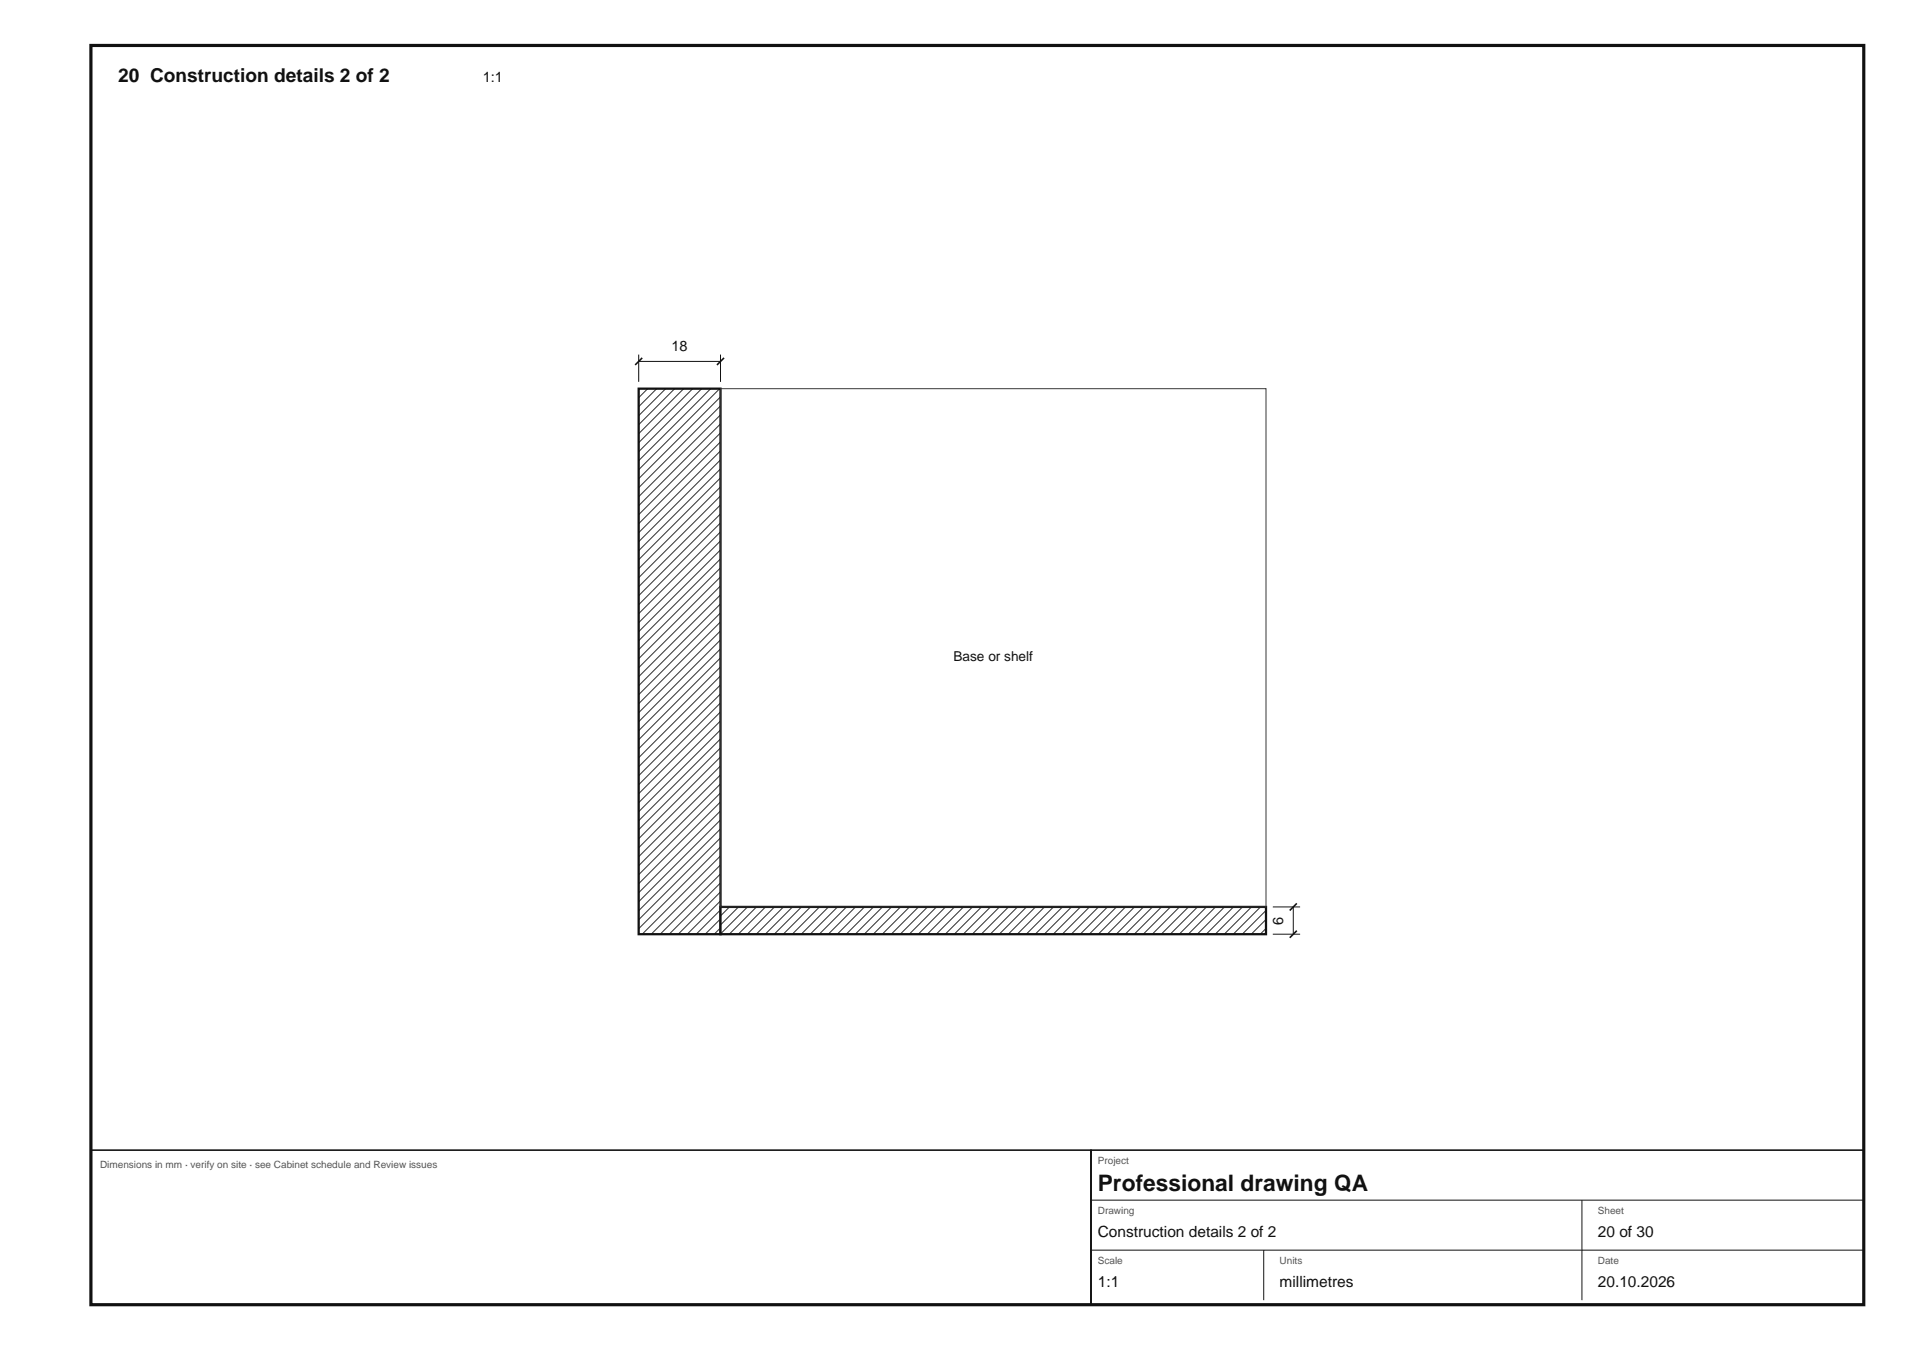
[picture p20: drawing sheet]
<svg xmlns="http://www.w3.org/2000/svg" width="420mm" height="297mm" viewBox="0 0 420 297" stroke-linecap="round" stroke-linejoin="round" font-family="sans-serif">
<defs><g id="words">
<text font-size="5" fill="#111" x="241.5" y="262">Professional drawing QA</text>
<text font-size="4.2" fill="#111" x="26" y="18">20 Construction details 2 of 2</text>
<g font-size="3.4" fill="#111">
<text x="241.5" y="272">Construction details 2 of 2</text>
<text x="351.5" y="272">20 of 30</text>
<text x="241.5" y="283">1:1</text>
<text x="281.5" y="283">millimetres</text>
<text x="351.5" y="283">20.10.2026</text>
</g>
<g font-size="3.2" fill="#111">
<text x="106.2" y="18">1:1</text>
<text x="147.7" y="77.3">18</text>
<text x="282.3" y="203.4" transform="rotate(-90 282.3 203.4)">6</text>
</g>
<text font-size="3" fill="#111" x="209.8" y="145.5">Base or shelf</text>
<g font-size="2.2" fill="#555">
<text x="22" y="257">Dimensions in mm · verify on site · see Cabinet schedule and Review issues</text>
<text x="241.5" y="256">Project</text>
<text x="241.5" y="267">Drawing</text>
<text x="351.5" y="267">Sheet</text>
<text x="241.5" y="278">Scale</text>
<text x="281.5" y="278">Units</text>
<text x="351.5" y="278">Date</text>
</g>
</g></defs>
<path d="M20 10h390.1v277h-390.1z" fill="none" stroke="#111" stroke-width=".7" stroke-linecap="butt"/>
<path d="M140.5 85.5h18v120h-18z" fill="#fff"/>
<g fill="none" stroke="#333" stroke-width=".22">
<path d="M140.5 85.5v.1M142.5 85.5l-2 2M144.5 85.5l-4 4M146.5 85.5l-6 6M148.4 85.5l-7.9 8M150.4 85.5l-9.9 10M152.4 85.5l-11.9 11.9M154.4 85.5l-13.9 13.9M156.4 85.5l-15.9 15.9M158.3 85.5l-17.8 17.9M158.6 87.3l-18.1 18.1M158.6 89.2l-18.1 18.1"/>
<path d="M158.6 91.2l-18.1 18.1M158.6 93.2l-18.1 18.1M158.6 95.2l-18.1 18.1M158.6 97.2l-18.1 18.1M158.6 99.1l-18.1 18.1M158.6 101.1l-18.1 18.1M158.6 103.1l-18.1 18.1M158.6 105.1l-18.1 18.1M158.6 107.1l-18.1 18.1M158.6 109l-18.1 18.1M158.6 111l-18.1 18.1M158.6 113l-18.1 18.1"/>
<path d="M158.6 115l-18.1 18.1M158.6 117l-18.1 18.1M158.6 118.9l-18.1 18.1M158.6 120.9l-18.1 18.1M158.6 122.9l-18.1 18.1M158.6 124.9l-18.1 18.1M158.6 126.9l-18.1 18.1M158.6 128.8l-18.1 18.1M158.6 130.8l-18.1 18.1M158.6 132.8l-18.1 18.1M158.6 134.8l-18.1 18.1M158.6 136.8l-18.1 18.1"/>
<path d="M158.6 138.7l-18.1 18.1M158.6 140.7l-18.1 18.1M158.6 142.7l-18.1 18.1M158.6 144.7l-18.1 18.1M158.6 146.7l-18.1 18.1M158.6 148.6l-18.1 18.1M158.6 150.6l-18.1 18.1M158.6 152.6l-18.1 18.1M158.6 154.6l-18.1 18.1M158.6 156.6l-18.1 18.1M158.6 158.5l-18.1 18.1M158.6 160.5l-18.1 18.1"/>
<path d="M158.6 162.5l-18.1 18.1M158.6 164.5l-18.1 18.1M158.6 166.5l-18.1 18.1M158.6 168.4l-18.1 18.1M158.6 170.4l-18.1 18.1M158.6 172.4l-18.1 18.1M158.6 174.4l-18.1 18.1M158.6 176.4l-18.1 18.1M158.6 178.3l-18.1 18.1M158.6 180.3l-18.1 18.1M158.6 182.3l-18.1 18.1M158.6 184.3l-18.1 18.1"/>
<path d="M158.6 186.3l-18.1 18.1M158.6 188.2l-17.3 17.3M158.6 190.2l-15.3 15.3M158.6 192.2l-13.3 13.3M158.6 194.2l-11.4 11.3M158.6 196.2l-9.4 9.3M158.6 198.1l-7.4 7.4M158.6 200.1l-5.4 5.4M158.6 202.1l-3.4 3.4M158.6 204.1l-1.5 1.4"/>
</g>
<path d="M140.5 85.5h18v120h-18z" fill="none" stroke="#111" stroke-width=".5"/>
<path d="M158.5 199.5h120v6h-120z" fill="#fff"/>
<g fill="none" stroke="#333" stroke-width=".22">
<path d="M158.5 85.5h120v114h-120zM158.5 199.5v.1M160.5 199.5l-2 2.1M162.5 199.5l-4 4M164.5 199.5l-6 6M166.4 199.5l-6 6M168.4 199.5l-6 6M170.4 199.5l-6 6M172.4 199.5l-6 6M174.4 199.5l-6 6M176.3 199.5l-6 6M178.3 199.5l-6 6"/>
<path d="M180.3 199.5l-6 6M182.3 199.5l-6 6M184.3 199.5l-6 6M186.2 199.5l-6 6M188.2 199.5l-6 6M190.2 199.5l-6 6M192.2 199.5l-6 6M194.2 199.5l-6 6M196.1 199.5l-6 6M198.1 199.5l-6 6M200.1 199.5l-6 6M202.1 199.5l-6 6"/>
<path d="M204.1 199.5l-6 6M206 199.5l-6 6M208 199.5l-6 6M210 199.5l-6 6M212 199.5l-6 6M214 199.5l-6 6M215.9 199.5l-6 6M217.9 199.5l-6 6M219.9 199.5l-6 6M221.9 199.5l-6 6M223.9 199.5l-6 6M225.8 199.5l-6 6"/>
<path d="M227.8 199.5l-6 6M229.8 199.5l-6 6M231.8 199.5l-6 6M233.8 199.5l-6 6M235.7 199.5l-6 6M237.7 199.5l-6 6M239.7 199.5l-6 6M241.7 199.5l-6 6M243.7 199.5l-6 6M245.6 199.5l-6 6M247.6 199.5l-6 6M249.6 199.5l-6 6"/>
<path d="M251.6 199.5l-6 6M253.6 199.5l-6 6M255.5 199.5l-6 6M257.5 199.5l-6 6M259.5 199.5l-6 6M261.5 199.5l-6 6M263.5 199.5l-6 6M265.4 199.5l-6 6M267.4 199.5l-6 6M269.4 199.5l-6 6M271.4 199.5l-6 6M273.4 199.5l-6 6"/>
<path d="M275.3 199.5l-6 6M277.3 199.5l-6 6M278.6 200.2l-5.3 5.3M278.6 202.2l-3.3 3.3M278.6 204.2l-1.3 1.3"/>
</g>
<path d="M158.5 199.5h120v6h-120z" fill="none" stroke="#111" stroke-width=".5"/>
<path d="M140.5 79.5h18M140.5 78v6M158.5 78v6M280 199.5h6M284.5 199.5v6M280 205.5h6M240 264h170.1M240 275h170.1M278 275v11M348 264v22" fill="none" stroke="#111" stroke-width=".22"/>
<path d="M141.3 78.7l-1.6 1.6M159.3 78.7l-1.6 1.6M285.3 198.7l-1.5 1.6M285.3 204.7l-1.5 1.6M20 253h220v34h-220zM240 253h170.1v34h-170.1z" fill="none" stroke="#111" stroke-width=".35"/>
<use href="#words"/>
</svg>
